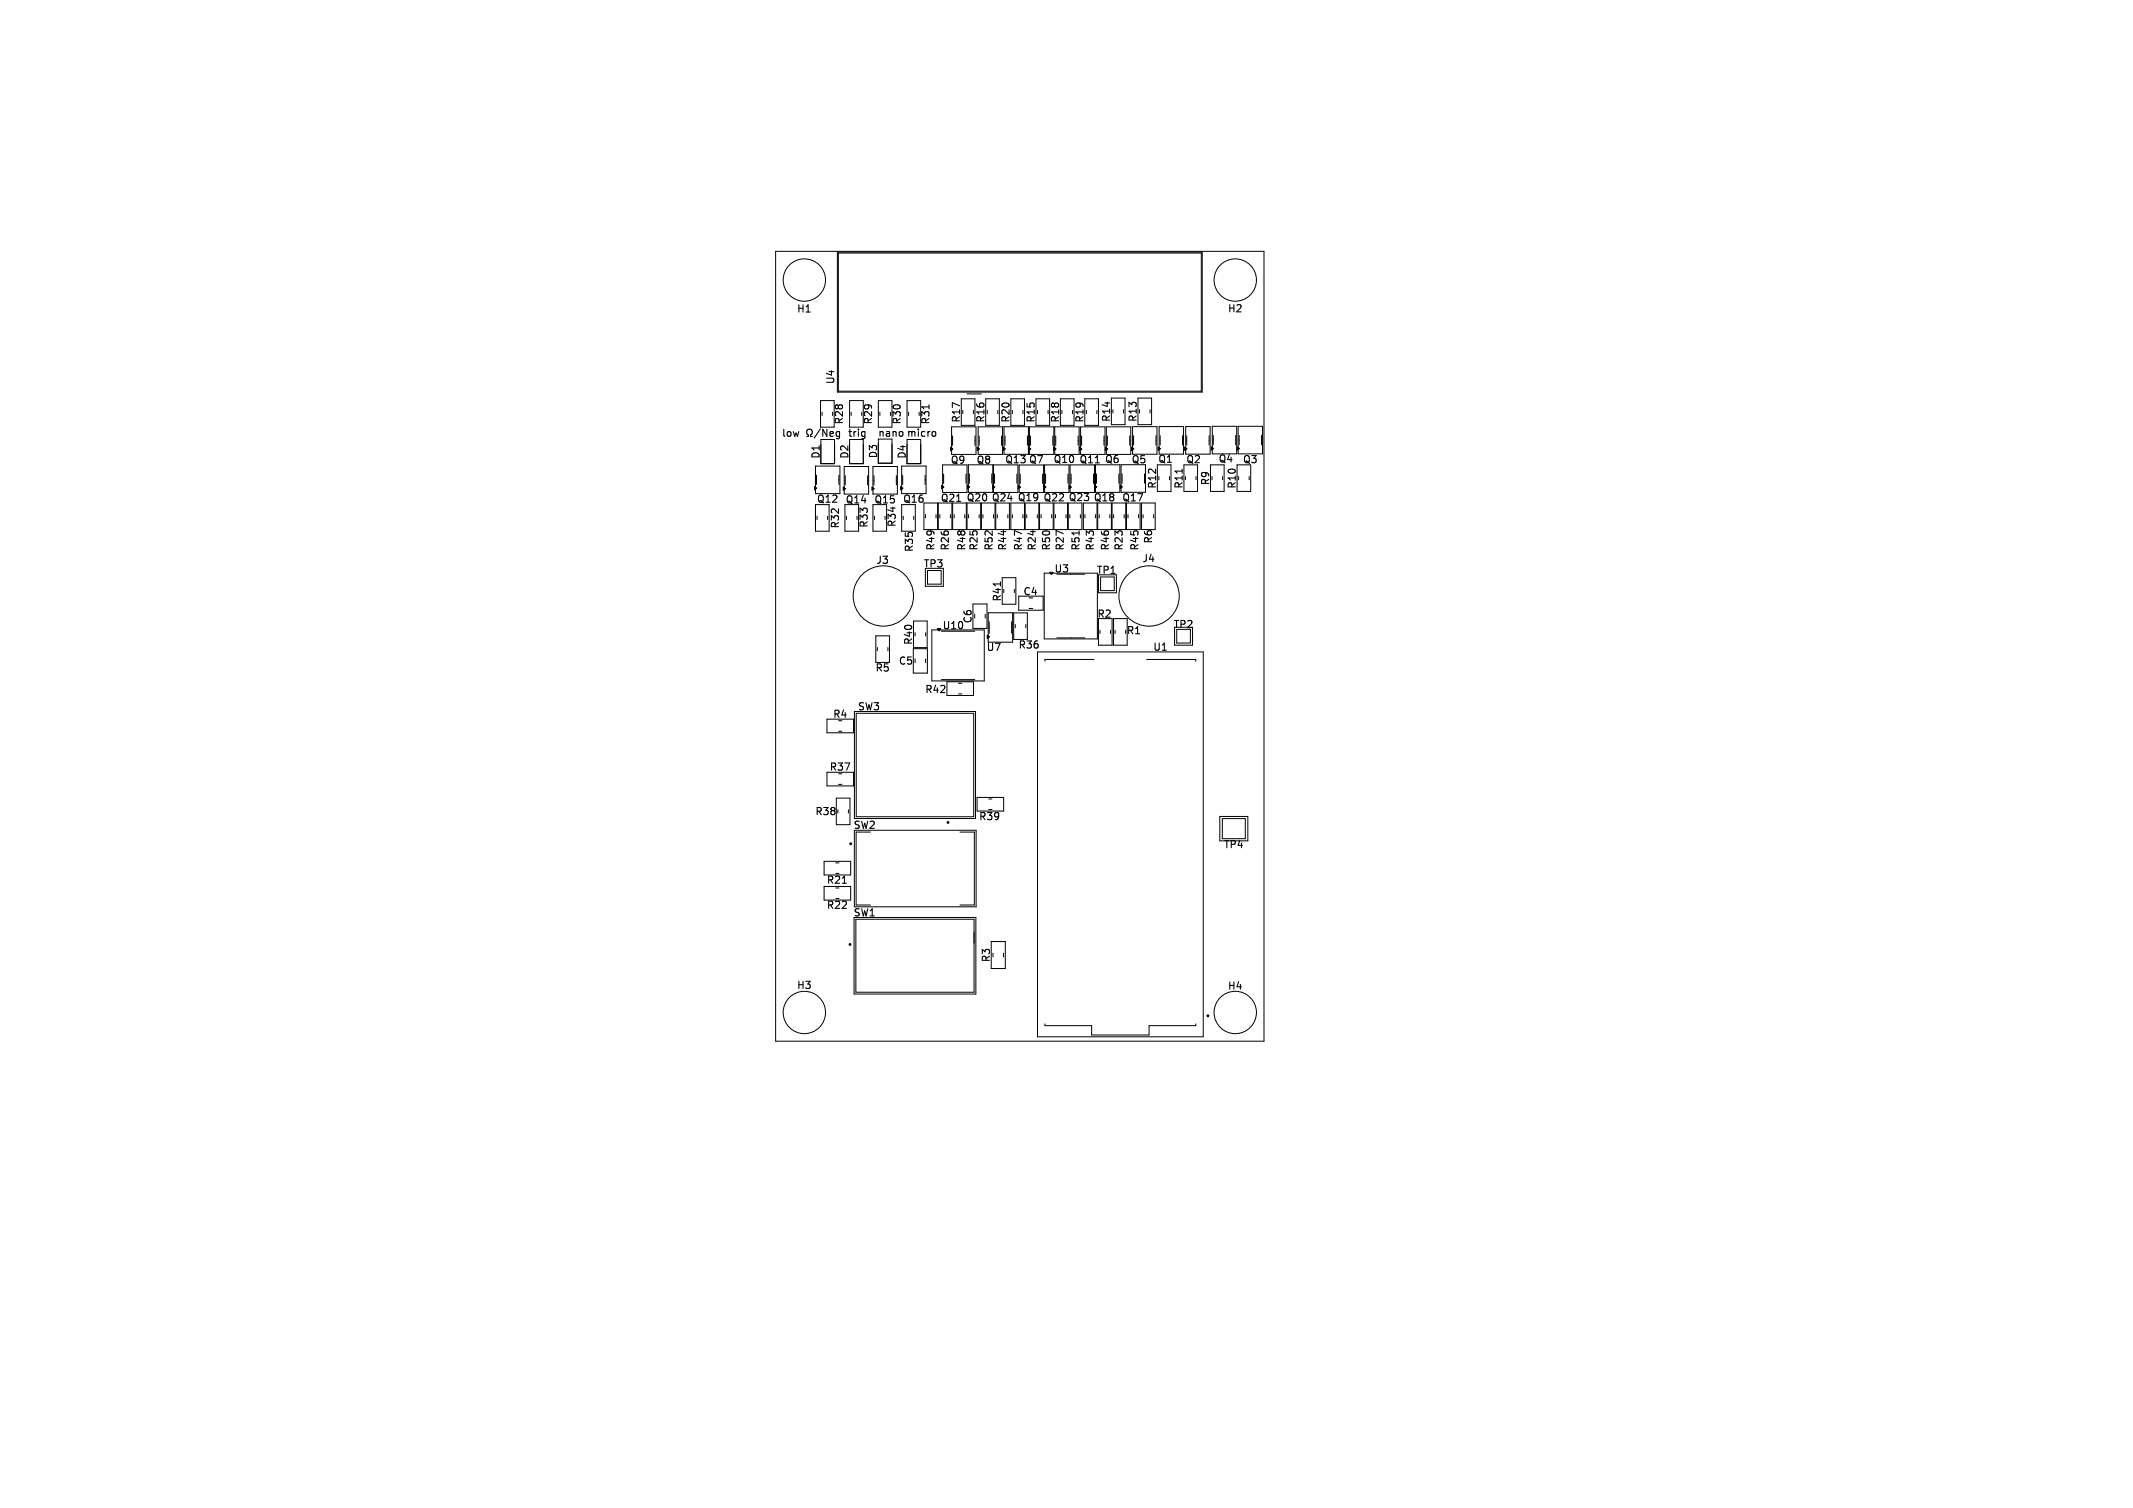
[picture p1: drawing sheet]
<svg xmlns="http://www.w3.org/2000/svg" width="297mm" height="210mm" viewBox="0 0 297 210" stroke-linecap="round" stroke-linejoin="round" font-family="sans-serif">
<defs><g id="words">
<g font-size="1.4">
<text x="110.9" y="43.7">H1</text>
<text x="170.9" y="43.7">H2</text>
<text x="116.4" y="53.6" transform="rotate(-90 116.4 53.6)">U4</text>
<text x="117.6" y="59.2" transform="rotate(-90 117.6 59.2)">R28</text>
<text x="121.6" y="59.2" transform="rotate(-90 121.6 59.2)">R29</text>
<text x="125.6" y="59.2" transform="rotate(-90 125.6 59.2)">R30</text>
<text x="129.6" y="59.2" transform="rotate(-90 129.6 59.2)">R31</text>
<text x="133.9" y="59" transform="rotate(-90 133.9 59)">R17</text>
<text x="137.3" y="59" transform="rotate(-90 137.3 59)">R16</text>
<text x="140.8" y="59" transform="rotate(-90 140.8 59)">R20</text>
<text x="144.3" y="59" transform="rotate(-90 144.3 59)">R15</text>
<text x="147.7" y="59" transform="rotate(-90 147.7 59)">R18</text>
<text x="151.1" y="59" transform="rotate(-90 151.1 59)">R19</text>
<text x="154.8" y="58.9" transform="rotate(-90 154.8 58.9)">R14</text>
<text x="158.5" y="58.9" transform="rotate(-90 158.5 58.9)">R13</text>
<text x="108.8" y="60.9">low</text>
<text x="114.3" y="64" transform="rotate(-90 114.3 64)">D1</text>
<text x="118" y="60.9">trig</text>
<text x="118.3" y="64" transform="rotate(-90 118.3 64)">D2</text>
<text x="122.2" y="60.9">nano micro</text>
<text x="122.3" y="63.9" transform="rotate(-90 122.3 63.9)">D3</text>
<text x="126.3" y="64" transform="rotate(-90 126.3 64)">D4</text>
<text x="132.3" y="64.8">Q9</text>
<text x="135.9" y="64.8">Q8</text>
<text x="139.9" y="64.7">Q13 Q7</text>
<text x="146.6" y="64.7">Q10 Q11 Q6</text>
<text x="157.5" y="64.7">Q5</text>
<text x="161.2" y="64.7">Q1</text>
<text x="165.1" y="64.7">Q2</text>
<text x="169.6" y="64.6">Q4</text>
<text x="173" y="64.7">Q3</text>
<text x="113.6" y="70.2">Q12</text>
<text x="117.6" y="70.3">Q14</text>
<text x="121.6" y="70.3">Q15</text>
<text x="125.6" y="70.2">Q16</text>
<text x="130.9" y="70.1">Q21</text>
<text x="134.5" y="70">Q20 Q24</text>
<text x="141.6" y="70">Q19 Q22 Q23 Q18</text>
<text x="156.2" y="70">Q17</text>
<text x="161.2" y="68.2" transform="rotate(-90 161.2 68.2)">R12</text>
<text x="164.9" y="68.2" transform="rotate(-90 164.9 68.2)">R11</text>
<text x="168.6" y="67.7" transform="rotate(-90 168.6 67.7)">R9</text>
<text x="172.3" y="68.2" transform="rotate(-90 172.3 68.2)">R10</text>
<text x="117" y="73.7" transform="rotate(-90 117 73.7)">R32</text>
<text x="121" y="73.6" transform="rotate(-90 121 73.6)">R33</text>
<text x="124.9" y="73.5" transform="rotate(-90 124.9 73.5)">R34</text>
<text x="127.3" y="77" transform="rotate(-90 127.3 77)">R35</text>
<text x="130.3" y="76.8" transform="rotate(-90 130.3 76.8)">R49</text>
<text x="132.3" y="76.8" transform="rotate(-90 132.3 76.8)">R26</text>
<text x="134.6" y="76.8" transform="rotate(-90 134.6 76.8)">R48</text>
<text x="136.3" y="76.8" transform="rotate(-90 136.3 76.8)">R25</text>
<text x="138.4" y="76.8" transform="rotate(-90 138.4 76.8)">R52</text>
<text x="140.3" y="76.8" transform="rotate(-90 140.3 76.8)">R44</text>
<text x="142.5" y="76.8" transform="rotate(-90 142.5 76.8)">R47</text>
<text x="144.4" y="76.8" transform="rotate(-90 144.4 76.8)">R24</text>
<text x="146.4" y="76.8" transform="rotate(-90 146.4 76.8)">R50</text>
<text x="148.3" y="76.8" transform="rotate(-90 148.3 76.8)">R27</text>
<text x="150.5" y="76.8" transform="rotate(-90 150.5 76.8)">R51</text>
<text x="152.5" y="76.8" transform="rotate(-90 152.5 76.8)">R43</text>
<text x="154.6" y="76.8" transform="rotate(-90 154.6 76.8)">R46</text>
<text x="156.5" y="76.8" transform="rotate(-90 156.5 76.8)">R23</text>
<text x="158.7" y="76.8" transform="rotate(-90 158.7 76.8)">R45</text>
<text x="160.6" y="75.8" transform="rotate(-90 160.6 75.8)">R6</text>
<text x="121.9" y="78.7">J3</text>
<text x="128.5" y="79.2">TP3</text>
<text x="139.6" y="83.9" transform="rotate(-90 139.6 83.9)">R41</text>
<text x="142.4" y="83.1">C4</text>
<text x="146.7" y="79.9">U3</text>
<text x="152.6" y="80.1">TP1</text>
<text x="159" y="78.5">J4</text>
<text x="127.2" y="89.9" transform="rotate(-90 127.2 89.9)">R40</text>
<text x="131.1" y="87.8">U10</text>
<text x="135.5" y="86.9" transform="rotate(-90 135.5 86.9)">C6</text>
<text x="152.7" y="86.2">R2</text>
<text x="156.8" y="88.5">R1</text>
<text x="163.3" y="87.7">TP2</text>
<text x="121.8" y="93.7">R5</text>
<text x="125" y="92.8">C5</text>
<text x="137.3" y="90.9">U7</text>
<text x="141.7" y="90.5">R36</text>
<text x="160.5" y="90.8">U1</text>
<text x="115.9" y="100.2">R4</text>
<text x="119.4" y="99.1">SW3</text>
<text x="128.7" y="96.7">R42</text>
<text x="115.4" y="107.5">R37</text>
<text x="113.4" y="113.7">R38</text>
<text x="118.8" y="115.6">SW2</text>
<text x="136.2" y="114.4">R39</text>
<text x="170.3" y="118.3">TP4</text>
<text x="115" y="123.3">R21</text>
<text x="115" y="126.8">R22</text>
<text x="118.8" y="127.8">SW1</text>
<text x="110.9" y="137.9">H3</text>
<text x="138" y="134.1" transform="rotate(-90 138 134.1)">R3</text>
<text x="170.9" y="138">H4</text>
</g>
</g></defs>
<g fill="none" stroke="#000" stroke-width=".15">
<path d="M114.2 59.7l-.8 1.3M115.1 59.8v1l-.5-1v1M129.4 56.4v.5M112.3 60.8h.3v-.2a.43 .43 0 0 1-.2-.6 .43 .43 0 0 1 .5-.2 .46 .46 0 0 1 0 .8v.2h.2M115.6 60.4l.4-.1v-.1l-.3-.1-.1 .1v.5h.4M116.9 60.2l-.3-.1-.2 .2 .1 .4h.4M116.9 60.1v.8l-.2 .2h-.2M120.3 60.1l.1 .1M120.4 60.1v.8l-.1 .2M120.4 60.7l-.1 .1M130 60.1h.2l.1 .2v.4l-.3 .1M133.2 69.8h.6"/>
<path d="M150.3 73.9v.6M164.6 65.3v.6M131.1 87.9h4.6M131.1 94.7h4.6M139.3 81v.6M117.3 123h.6"/>
</g>
<g fill="none" stroke="#000" stroke-width=".14">
<path d="M108 35h68v110h-68zM116.6 35.1h50.8v19.5h-50.8zM116.7 35.2h50.6v19.3h-50.6zM114.2 55.8h1.9v3.7h-1.9zM114.5 57.4v.5M115.9 57.4v.5M118.3 59.5v-3.7h1.9v3.7M118.5 57.4v.5M120 57.4v.5M122.3 59.5v-3.7h1.9v3.7M122.5 57.4v.5M124 57.4v.5"/>
<path d="M126.3 59.5v-3.7h1.9v3.7M126.5 57.4v.5M128 57.4v.5M132.5 59.4h3.4v3.9h-3.4zM133.9 55.5h1.9v3.7h-1.9zM134.6 54.9h2M135.5 57.2v.4M136.2 59.4h3.4v3.9h-3.4zM137.2 55.5h2v3.7h-2zM138.9 57.2v.4M139.8 59.4h3.4v3.9h-3.4zM140.8 55.5h1.8v3.7h-1.8z"/>
<path d="M142.4 57.2v.4M143.3 59.4h3.4v3.9h-3.4zM144.2 55.5h2v3.7h-2zM145.9 57.2v.4M146.9 59.4h3.4v3.9h-3.4zM147.6 55.5h2v3.7h-2zM149.3 57.2v.4M150.5 59.4h3.4v3.9h-3.4zM151 55.5h1.9v3.7h-1.9zM152.7 57.2v.4M154 59.4h3.5v3.9h-3.5zM154.8 55.4h1.8v3.7h-1.8z"/>
<path d="M156.4 57.1v.4M157.7 59.4h3.4v3.9h-3.4zM158.5 55.4h1.8v3.7h-1.8zM160.1 57.1v.4M161.4 59.4h3.4v3.8h-3.4zM165.1 59.4h3.4v3.8h-3.4zM168.8 59.4h3.4v3.8h-3.4zM172.4 59.4h3.4v3.8h-3.4zM113.5 64.9h3.4v3.8h-3.4zM113.5 70.3v3.7h2v-3.7M113.7 66.2v1.3M113.8 71.9v.5"/>
<path d="M114.3 61.9v2.7h1.9v-3.4h-1.9v3.4M115.2 71.9v.5M116.8 66.2v1.3M117.5 65h3.4v3.8h-3.4zM117.7 70.3v3.7h1.8v-3.7M117.7 66.2v1.3M117.9 71.9v.5M118.3 61.2v3.4h1.9v-3.4M119.3 71.9v.5M120.8 66.2v1.3M121.5 65h3.4v3.8h-3.4zM121.5 70.3v3.7h2v-3.7"/>
<path d="M121.7 66.2v1.3M121.8 71.9v.5M122.3 61.1v3.4h1.9v-3.4M123.2 71.9v.5M124.8 66.2v1.3M125.5 64.9h3.4v3.8h-3.4zM125.5 70.3v3.7h2v-3.7M125.7 66.2v1.3M125.8 71.9v.5M126.3 61.2v3.4h1.9v-3.4M127.2 71.9v.5M128.6 70h1.9v3.7h-1.9z"/>
<path d="M128.8 66.2v1.3M128.8 79.1h2.6v2.6h-2.6zM128.9 71.7v.4M129.2 79.4v2h1.9v-2M130.3 71.7v.4M130.6 70v3.7h1.9v-3.7M130.9 71.7v.4M131.2 64.7h3.4v3.9h-3.4zM131.4 66v1.3M132.3 71.7v.4M132.6 60.7v1.3M132.6 70h1.9v3.7h-1.9z"/>
<path d="M132.9 71.7v.4M134.3 71.7v.4M134.5 66v1.3M134.6 70v3.7h1.9v-3.7M134.8 64.7h3.4v3.9h-3.4zM134.9 71.7v.4M135 66v1.3M135.8 60.7v1.3M136.3 71.7v.4M136.3 60.7v1.3M136.6 70v3.7h1.9v-3.7M136.9 71.7v.4"/>
<path d="M138.1 66v1.3M138.3 71.7v.4M138.3 64.7h3.4v3.9h-3.4zM138.5 66v1.3M138.6 70v3.7h1.9v-3.7M138.9 71.7v.4M139.5 60.7v1.3M139.9 60.7v1.3M140.3 71.7v.4M140.8 70h1.8v3.7h-1.8zM141 71.7v.4M141.6 66v1.3"/>
<path d="M141.9 64.8h3.4v3.8h-3.4zM142.1 66v1.3M142.4 71.7v.4M142.8 70v3.7h1.8v-3.7M143 71.7v.4M143.1 60.7v1.3M143.5 60.7v1.3M144.4 71.7v.4M144.8 70v3.7h1.8v-3.7M145 71.7v.4M145.2 66v1.3M145.4 79.8h7.4v9.2h-7.4z"/>
<path d="M145.5 64.7h3.4v3.9h-3.4zM145.6 66v1.3M146.4 71.7v.4M146.6 60.7v1.3M146.8 70v3.7h1.8v-3.7M147 71.7v.4M147 60.7v1.3M147.2 80h3.8M148.4 71.7v.4M148.7 66v1.3M148.8 70v3.7h1.8v-3.7M149 71.7v.4"/>
<path d="M149 64.7h3.4v3.9h-3.4zM149.1 66v1.3M150.1 60.7v1.3M150.4 71.7v.4M150.6 60.7v1.3M150.9 70v3.7h1.9v-3.7M151.1 71.7v.4M152.3 66v1.3M152.5 71.7v.4M152.5 64.7h3.4v3.9h-3.4zM152.7 66v1.3M152.9 70v3.7h1.9v-3.7"/>
<path d="M153.1 71.7v.4M153.7 60.7v1.3M154.2 60.7v1.3M154.5 71.7v.4M154.9 70h1.9v3.7h-1.9zM155.1 71.7v.4M155.8 66v1.3M156.1 64.7h3.4v3.9h-3.4zM156.2 66v1.3M156.5 71.7v.4M156.9 70v3.7h1.8v-3.7M157.1 71.7v.4"/>
<path d="M157.3 60.7v1.3M157.8 60.7v1.3M158.5 71.7v.4M158.9 70h2v3.7h-2zM159.2 71.7v.4M159.4 66v1.3M160.6 71.7v.4M161 60.7v1.3M161.2 64.7v3.7h1.8v-3.7M161.5 60.7v1.3M162.8 66.4v.4M164.7 60.7v1.3"/>
<path d="M164.9 64.7v3.7h1.8v-3.7M165.2 60.7v1.3M166.5 66.4v.4M168.4 60.7v1.3M168.6 64.7h1.8v3.7h-1.8zM168.9 60.6v1.3M170.2 66.4v.4M172.1 60.6v1.3M172.3 64.7h1.9v3.7h-1.9zM172.5 60.6v1.3M173.9 66.4v.4M175.7 60.6v1.3"/>
<path d="M119 99.1h16.8v14.9h-16.8zM119.2 99.3h16.4v14.4h-16.4zM121.9 92.3v-3.8h1.9v3.8M122.2 90.2v.4M123.6 90.2v.4M127.2 90.3h1.9v3.4h-1.9zM127.2 86.5h1.9v3.7h-1.9zM127.4 91.8v.5M128.9 88.1v.5M128.9 91.8v.5M129.8 87.7h7.3v7.1h-7.3zM131.8 95h3.7v1.8h-3.7z"/>
<path d="M133.5 95.2h.4M133.5 96.6h.4M135.5 84.1h1.9v3.4h-1.9zM137.2 85.6v.5M137.6 85.3h3.4v4.1h-3.4zM137.7 86.6v1.6M139.5 80.4h2v3.7h-2zM140.9 86.6v1.6M141.2 85.4h1.8v3.7h-1.8zM141.2 82.1v.4M141.4 87v.4M141.9 83h3.3v2h-3.3z"/>
<path d="M142.8 87v.4M143.3 84.7h.5M144.5 90.8h23v53.6h-23zM147.2 88.8h3.8M152.3 91.8h-6.8v.3M152.9 80h2.6v2.6h-2.6zM152.9 86.1v3.7h2v-3.7M153.2 87.8v.4M153.2 80.4v1.9h2v-1.9M154.6 87.8v.4M155 86.1h1.9v3.7h-1.9zM155.3 87.8v.4"/>
<path d="M159.7 91.8h6.8v.3M163.6 87.4h2.4v2.4h-2.4zM163.9 87.7v1.8h1.8v-1.8M114.8 119.9h3.7v1.9h-3.7zM115.1 100.1h3.7v2h-3.7zM115.1 107.5h3.7v2h-3.7zM116.5 111.1h1.9v3.7h-1.9zM116.7 112.8v.4M116.8 101.8h.4M116.8 109.2h.4M118.1 112.8v.4M119 115.6h16.9v10.7h-16.9z"/>
<path d="M119.2 115.9v10.1h2M133.7 115.9h2v10.1h-2M136.1 111.1h3.7v1.8h-3.7zM137.7 111.3h.4M137.7 112.7h.4M169.9 113.7h3.8v3.4h-3.8zM170.2 114h3.2v2.8h-3.2zM114.8 123.5h3.7v1.9h-3.7zM116.4 125.1h.4M116.4 120.2h.4M116.4 121.6h.4M118.9 127.8h17v10.6h-17z"/>
<path d="M119.2 128h16.4v10.2h-16.4zM138 131.1h2v3.8h-2zM139.7 132.7v.6M145.5 142.6v.2h6.5v1.3h8v-1.3h6.5v-.2"/>
<circle cx="112" cy="39" r="2.95"/>
<circle cx="172" cy="39" r="2.95"/>
<circle cx="123" cy="83" r="4.2"/>
<circle cx="160" cy="83" r="4.2"/>
<circle cx="112" cy="141" r="2.95"/>
<circle cx="172" cy="141" r="2.95"/>
</g>
<g fill="#000" stroke="#000" stroke-width=".14">
<path d="M113.4 67.7l.3 .3-.3 .2zM117.4 67.8l.3 .2-.3 .3zM121.4 67.8l.3 .2-.3 .3zM125.4 67.7l.3 .3-.3 .2zM131.1 67.6l.3 .2-.3 .3zM132.4 62.3l.3 .2-.3 .3zM134.7 67.6l.3 .2-.3 .3zM136.1 62.3l.3 .2-.3 .3zM138.2 67.6l.3 .2-.3 .3zM139.7 62.3l.3 .2-.3 .3zM141.8 67.6l.3 .2-.3 .3zM143.2 62.3l.3 .2-.3 .3z"/>
<path d="M145.3 67.6l.3 .2-.3 .3zM146.7 62.3l.4 .2-.4 .3zM148.9 67.6l.3 .2-.3 .3zM150.3 62.3l.4 .2-.4 .3zM152.4 67.6l.3 .2-.3 .3zM153.9 62.3l.3 .2-.3 .3zM156 67.6l.3 .2-.3 .2zM157.6 62.3l.3 .2-.3 .2zM161.3 62.2l.3 .3-.3 .2zM165 62.2l.3 .3-.3 .2zM168.7 62.2l.3 .2-.3 .3zM172.3 62.2l.3 .2-.3 .3z"/>
<path d="M130.5 87.5h.5l-.2 .4zM137.5 88.4l.3 .3-.3 .2zM146.2 79.7h.4l-.2 .3z"/>
</g>
<g fill="none" stroke="#000" stroke-width=".2">
<circle cx="118.5" cy="117.5" r=".1"/>
<circle cx="132" cy="114.5" r=".1"/>
<circle cx="118.4" cy="131.5" r=".1"/>
<circle cx="168.2" cy="141.5" r=".1"/>
</g>
<g fill="#fff" stroke="#fff" stroke-width=".14">
<circle cx="160" cy="83" r="2.7"/>
<circle cx="170" cy="141" r=".25"/>
<circle cx="170.6" cy="139.6" r=".25"/>
<circle cx="170.6" cy="142.4" r=".25"/>
<circle cx="172" cy="139" r=".25"/>
<circle cx="172" cy="141" r="1.35"/>
<circle cx="172" cy="143" r=".25"/>
<circle cx="173.4" cy="139.6" r=".25"/>
<circle cx="173.4" cy="142.4" r=".25"/>
<circle cx="174" cy="141" r=".25"/>
<circle cx="154.2" cy="81.3" r=".35"/>
<circle cx="132" cy="112" r=".88"/>
<circle cx="127.4" cy="112" r=".88"/>
<circle cx="122.8" cy="112" r=".88"/>
<circle cx="132" cy="105.4" r=".88"/>
<circle cx="127.4" cy="105.4" r=".88"/>
<circle cx="122.8" cy="105.4" r=".88"/>
<circle cx="132" cy="101.1" r=".88"/>
<circle cx="127.4" cy="101.1" r=".88"/>
<circle cx="122.8" cy="101.1" r=".88"/>
<circle cx="110" cy="141" r=".25"/>
<circle cx="110.6" cy="139.6" r=".25"/>
<circle cx="110.6" cy="142.4" r=".25"/>
<circle cx="112" cy="139" r=".25"/>
<circle cx="112" cy="141" r="1.35"/>
<circle cx="112" cy="143" r=".25"/>
<circle cx="113.4" cy="139.6" r=".25"/>
<circle cx="113.4" cy="142.4" r=".25"/>
<circle cx="114" cy="141" r=".25"/>
<circle cx="164.8" cy="88.6" r=".35"/>
<circle cx="130.1" cy="80.4" r=".35"/>
<circle cx="110" cy="39" r=".25"/>
<circle cx="110.6" cy="37.6" r=".25"/>
<circle cx="110.6" cy="40.4" r=".25"/>
<circle cx="112" cy="37" r=".25"/>
<circle cx="112" cy="39" r="1.35"/>
<circle cx="112" cy="41" r=".25"/>
<circle cx="113.4" cy="37.6" r=".25"/>
<circle cx="113.4" cy="40.4" r=".25"/>
<circle cx="114" cy="39" r=".25"/>
<circle cx="122.8" cy="117.5" r=".87"/>
<circle cx="127.4" cy="117.5" r=".87"/>
<circle cx="132" cy="117.5" r=".87"/>
<circle cx="122.8" cy="124.4" r=".87"/>
<circle cx="127.4" cy="124.4" r=".87"/>
<circle cx="132" cy="124.4" r=".87"/>
<circle cx="122.8" cy="132" r=".87"/>
<circle cx="127.4" cy="132" r=".87"/>
<circle cx="171.8" cy="115.4" r=".6"/>
<circle cx="170" cy="39" r=".25"/>
<circle cx="170.6" cy="37.6" r=".25"/>
<circle cx="170.6" cy="40.4" r=".25"/>
<circle cx="172" cy="37" r=".25"/>
<circle cx="172" cy="39" r="1.35"/>
<circle cx="172" cy="41" r=".25"/>
<circle cx="173.4" cy="37.6" r=".25"/>
<circle cx="173.4" cy="40.4" r=".25"/>
<circle cx="174" cy="39" r=".25"/>
<circle cx="123" cy="83" r="2.7"/>
<circle cx="135.7" cy="52.5" r=".5"/>
<circle cx="138.2" cy="52.5" r=".5"/>
<circle cx="140.7" cy="52.5" r=".5"/>
<circle cx="143.3" cy="52.5" r=".5"/>
<circle cx="145.8" cy="52.5" r=".5"/>
<circle cx="148.4" cy="52.5" r=".5"/>
<circle cx="148.4" cy="37.2" r=".5"/>
<circle cx="145.8" cy="37.2" r=".5"/>
<circle cx="143.3" cy="37.2" r=".5"/>
<circle cx="140.7" cy="37.2" r=".5"/>
<circle cx="138.2" cy="37.2" r=".5"/>
<circle cx="135.7" cy="37.2" r=".5"/>
</g>
<use href="#words"/>
</svg>
